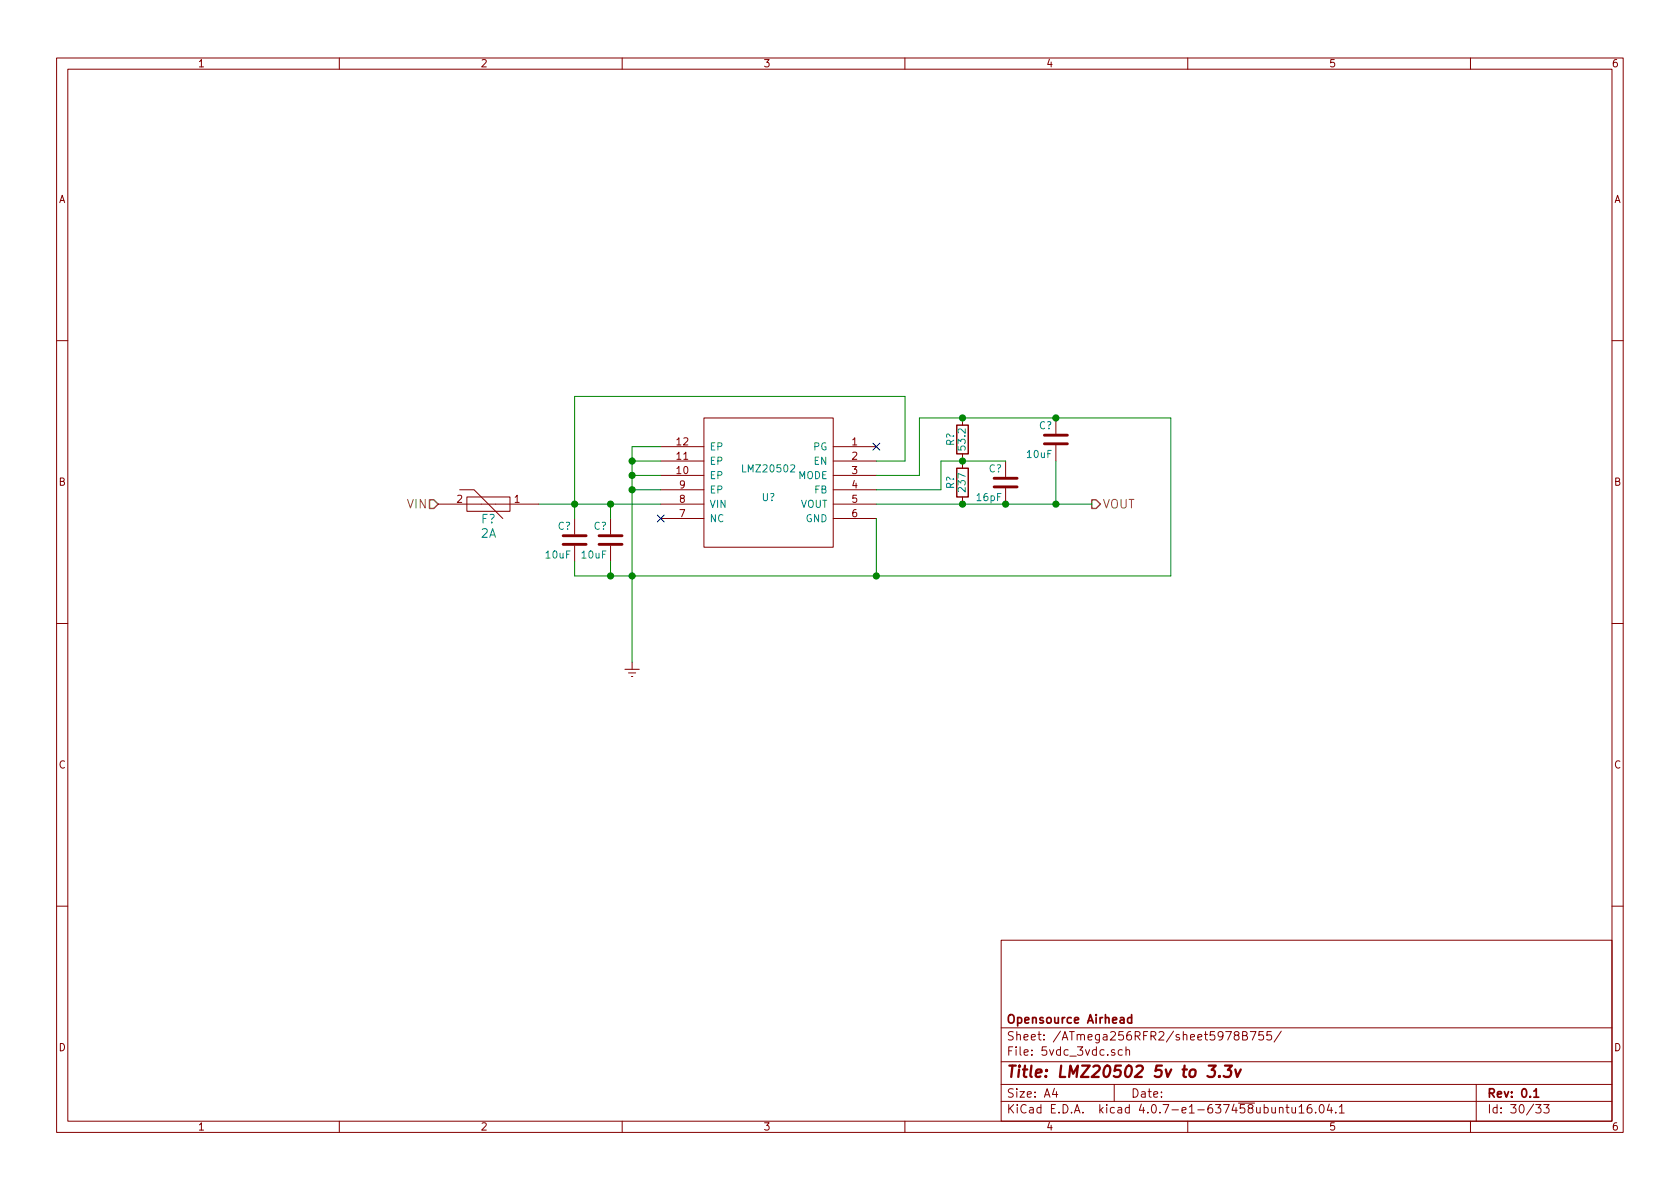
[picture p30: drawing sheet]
<svg xmlns="http://www.w3.org/2000/svg" width="297mm" height="210mm" viewBox="0 0 297 210" stroke-linecap="round" stroke-linejoin="round" font-family="sans-serif">
<defs><g id="words">
<text font-size="2.8" fill="#840000" x="178" y="190.5">Title: LMZ20502 5v to 3.3v</text>
<g font-size="2.1" fill="#848400">
<text x="72" y="89.9">VIN</text>
<text x="195" y="89.9">VOUT</text>
</g>
<g font-size="2.1" fill="#008484">
<text x="85" y="95.1">2A</text>
<text x="85.1" y="92.6">F?</text>
</g>
<g font-size="2.1" fill="#840000">
<text x="178" y="184">Sheet: /ATmega256RFR2/sheet5978B755/</text>
<text x="178" y="181">Opensource Airhead</text>
<text x="178" y="186.7">File: 5vdc_3vdc.sch</text>
<text x="178" y="196.9">KiCad E.D.A. kicad 4.0.7-e1-637458ubuntu16.04.1</text>
<text x="178" y="194.1">Size: A4</text>
<text x="200" y="194.1">Date:</text>
<text x="263" y="194.1">Rev: 0.1</text>
<text x="263" y="196.9">Id: 30/33</text>
</g>
<g font-size="1.8" fill="#840000">
<text x="35" y="11.9">1</text>
<text x="85" y="11.9">2</text>
<text x="135" y="11.9">3</text>
<text x="185" y="11.9">4</text>
<text x="235" y="11.9">5</text>
<text x="285" y="11.9">6</text>
<text x="10.4" y="35.9">A</text>
<text x="285.4" y="35.9">A</text>
<text x="119.7" y="83.8">10</text>
<text x="119.7" y="81.3">11</text>
<text x="119.7" y="78.7">12</text>
<text x="150.6" y="78.7">1</text>
<text x="150.6" y="81.3">2</text>
<text x="150.6" y="83.8">3</text>
<text x="10.4" y="85.9">B</text>
<text x="80.8" y="88.9">2</text>
<text x="91" y="88.9">1</text>
<text x="120.2" y="88.9">8</text>
<text x="120.2" y="86.4">9</text>
<text x="150.6" y="86.4">4</text>
<text x="150.6" y="88.9">5</text>
<text x="285.4" y="85.9">B</text>
<text x="120.2" y="91.4">7</text>
<text x="150.6" y="91.4">6</text>
<text x="10.4" y="135.9">C</text>
<text x="285.4" y="135.9">C</text>
<text x="10.4" y="185.9">D</text>
<text x="285.4" y="185.9">D</text>
<text x="35" y="199.9">1</text>
<text x="85" y="199.9">2</text>
<text x="135" y="199.9">3</text>
<text x="185" y="199.9">4</text>
<text x="235" y="199.9">5</text>
<text x="285" y="199.9">6</text>
</g>
<g font-size="1.8" fill="#008484">
<text x="183.7" y="75.9">C?</text>
<text x="125.5" y="82.2">EP</text>
<text x="125.5" y="79.6">EP</text>
<text x="131.6" y="83.5">LMZ20502</text>
<text x="143.7" y="79.6">PG</text>
<text x="143.8" y="82.2">EN</text>
<text x="168.7" y="78.9" transform="rotate(-90 168.7 78.9)">R?</text>
<text x="170.7" y="79.4" transform="rotate(-90 170.7 79.4)">53.2</text>
<text x="174.8" y="83.5">C?</text>
<text x="181.7" y="81">10uF</text>
<text x="125.5" y="89.8">VIN</text>
<text x="125.5" y="87.2">EP</text>
<text x="125.5" y="84.7">EP</text>
<text x="134.7" y="88.6">U?</text>
<text x="141" y="84.7">MODE</text>
<text x="141.4" y="89.8">VOUT</text>
<text x="143.9" y="87.2">FB</text>
<text x="168.7" y="86.5" transform="rotate(-90 168.7 86.5)">R?</text>
<text x="170.7" y="86.8" transform="rotate(-90 170.7 86.8)">237</text>
<text x="172.8" y="88.6">16pF</text>
<text x="98.6" y="93.7">C?</text>
<text x="105" y="93.7">C?</text>
<text x="125.5" y="92.3">NC</text>
<text x="142.4" y="92.3">GND</text>
<text x="96.6" y="98.7">10uF</text>
<text x="102.9" y="98.7">10uF</text>
</g>
</g></defs>
<g fill="none" stroke="#840000" stroke-width=".18">
<path d="M10 10.3h277v189.9h-277zM12 12.2h273v186.1h-273zM60 10.3v1.9M110 10.3v1.9M160 10.3v1.9M210 10.3v1.9M260 10.3v1.9M10 60.2h2M116.8 79h7.7M124.5 73.9h22.8v22.9h-22.8zM147.3 79h7.6M170.2 73.9v1.3"/>
<path d="M186.7 73.9v2.8M186.7 78.7v2.8M285 60.2h2M77.5 89.1h17.7M81.3 86.6h2.5l5.1 5.1M82.5 87.9h7.7v2.5h-7.7zM101.6 91.7v2.8M101.6 96.5v2.8M107.9 91.7v2.8M107.9 96.5v2.8M116.8 81.5h7.7M116.8 84.1h7.7"/>
<path d="M116.8 86.6h7.7M116.8 89.1h7.7M116.8 91.7h7.7M147.3 81.5h7.6M147.3 84.1h7.6M147.3 86.6h7.6M147.3 89.1h7.6M147.3 91.7h7.6M170.2 80.3v2.5M170.2 87.9v1.2M177.8 81.5v2.8M177.8 86.4v2.7"/>
<path d="M10 110.3h2M110.5 118.4h2.5M111.1 119h1.3M111.6 119.6h.3M111.8 117.1v1.3M285 110.3h2M10 160.2h2M177 166.3h108v32h-108zM285 160.2h2M60 198.3v1.9M110 198.3v1.9M160 198.3v1.9"/>
<path d="M177 194.8h108M177 191.8h108M177 187.8h108M177 181.8h108M186.4 192.5l-.3 1h.9M186.8 193v1M197 191.8v3M197.1 185.7a.37 .37 0 0 0-.6 .1l.1 .2 .5 .2 .1 .1-.3 .3-.4-.1M198.4 185.7l-.4-.1-.3 .3 .1 .6 .2 .1 .4-.1M199.1 185.7l.2-.1 .4 .1v.9M199.1 185.1v1.5M210 198.3v1.9"/>
<path d="M218.5 183.1l-.3-.3 .1-.2 .2-.2 .4 .1 .2 .2-.1 .2-.6 .2a.48 .48 0 0 0-.1 .7l.2 .1 .5-.1a.48 .48 0 0 0-.2-.7M219.7 183.1h.5l.2-.1 .1-.3-.3-.3h-.5v1.5h.6l.3-.3a.41 .41 0 0 0-.4-.5M221.1 182.4h1l-.7 1.5M223.3 182.4h-.7v.7l.2-.1 .5 .1 .1 .2-.1 .5-.2 .1-.5-.1M224.8 182.4h-.7l-.1 .7 .2-.1 .5 .1 .1 .2v.5l-.2 .1-.6-.1M226.2 196l.2-.2 .4 .1v.9M226.2 195.8v1M226.5 182.3l-1.2 2M227.4 195.8h.5M227.6 195.3v1.3l.3 .2M228.4 195.8l.1 .9 .4 .1 .2-.1M229.1 195.8v1"/>
<path d="M229.7 195.8l.4-.5v1.5M229.7 196.8h.9M231.8 195.3a.59 .59 0 0 0-.7 .7l.1 .7 .2 .1 .5-.1 .1-.5-.2-.2-.4-.1-.3 .3M232.6 196.7v.1M233.4 195.5l.2-.2a.81 .81 0 0 1 .6 .6 .81 .81 0 0 1-.3 .8l-.1 .1a.79 .79 0 0 1-.4-1.3zM235 195.2l-.3 1.1h.9M235.4 195.8v1M236.2 196.7v.1M236.8 195.8l.4-.5v1.5M236.8 196.8h.9M260 198.3v1.9M261 191.8v6.5"/>
<path d="M271.5 195.3h1l-.5 .6 .4 .1v.7l-.2 .1-.7-.1M272.9 195.3h1l-.5 .6 .4 .1v.7l-.2 .1-.7-.1"/>
</g>
<path d="M200.1 179.4v1.5M200.1 180l-.5-.1-.2 .3v.6l.2 .1 .5-.1M271.2 193l.4-.5v1.5M271.2 194h.9" fill="none" stroke="#840000" stroke-width=".3"/>
<path d="M213.7 188.4h1.3l-.8 .8a.48 .48 0 0 1 .6 .4v.5l-.2 .2-.8 .1-.3-.1M215.6 190.3h.1l-.1 .1-.1-.1h.1v.1M216.6 188.4h1.2l-.7 .8a.48 .48 0 0 1 .6 .4l-.1 .5-.2 .2-.7 .1-.3-.1M218.4 189.1l.3 1.3 .7-1.3" fill="none" stroke="#840000" stroke-width=".41"/>
<path d="M75.9 88.4h.8l.8 .7-.8 .8h-.8zM193 88.4h.8l.8 .7-.8 .8h-.8z" fill="none" stroke="#848400" stroke-width=".25"/>
<path d="M154.3 78.4l1.2 1.2M155.5 78.4l-1.2 1.2M116.2 91.1l1.2 1.2M117.4 91.1l-1.2 1.2" fill="none" stroke="#000084" stroke-width=".18"/>
<path d="M184.7 78.5h4M184.7 77h4M99.6 96.3h4M99.6 94.7h4M105.9 96.3h4.1M105.9 94.7h4.1M175.8 86.1h4M175.8 84.6h4" fill="none" stroke="#840000" stroke-width=".51"/>
<path d="M169.2 75.2h2v5.1h-2zM169.2 82.8h2v5.1h-2z" fill="none" stroke="#840000" stroke-width=".25"/>
<g fill="none" stroke="#008400" stroke-width=".18">
<path d="M116.8 79h-5v38.1M95.2 89.1h21.6M107.9 89.1v2.6M107.9 99.3v2.5M111.8 81.5h5M111.8 84.1h5M111.8 86.6h5M154.9 89.1h38.1M154.9 81.5h5.1v-11.4h-58.4v21.6M154.9 84.1h7.7v-10.2h44.4v27.9h-105.4v-2.5M154.9 91.7v10.1M177.8 81.5h-11.4v5.1h-11.5"/>
<path d="M186.7 81.5v7.6"/>
</g>
<g fill="#008400" stroke="#008400" stroke-width=".25">
<circle cx="111.8" cy="81.5" r=".51"/>
<circle cx="111.8" cy="84.1" r=".51"/>
<circle cx="111.8" cy="86.6" r=".51"/>
<circle cx="111.8" cy="101.8" r=".51"/>
<circle cx="108" cy="89.1" r=".51"/>
<circle cx="101.6" cy="89.1" r=".51"/>
<circle cx="108" cy="101.8" r=".51"/>
<circle cx="154.9" cy="101.8" r=".51"/>
<circle cx="170.2" cy="89.1" r=".51"/>
<circle cx="170.2" cy="81.5" r=".51"/>
<circle cx="177.8" cy="89.1" r=".51"/>
<circle cx="186.7" cy="89.1" r=".51"/>
<circle cx="170.2" cy="73.9" r=".51"/>
<circle cx="186.7" cy="73.9" r=".51"/>
</g>
<use href="#words"/>
</svg>
